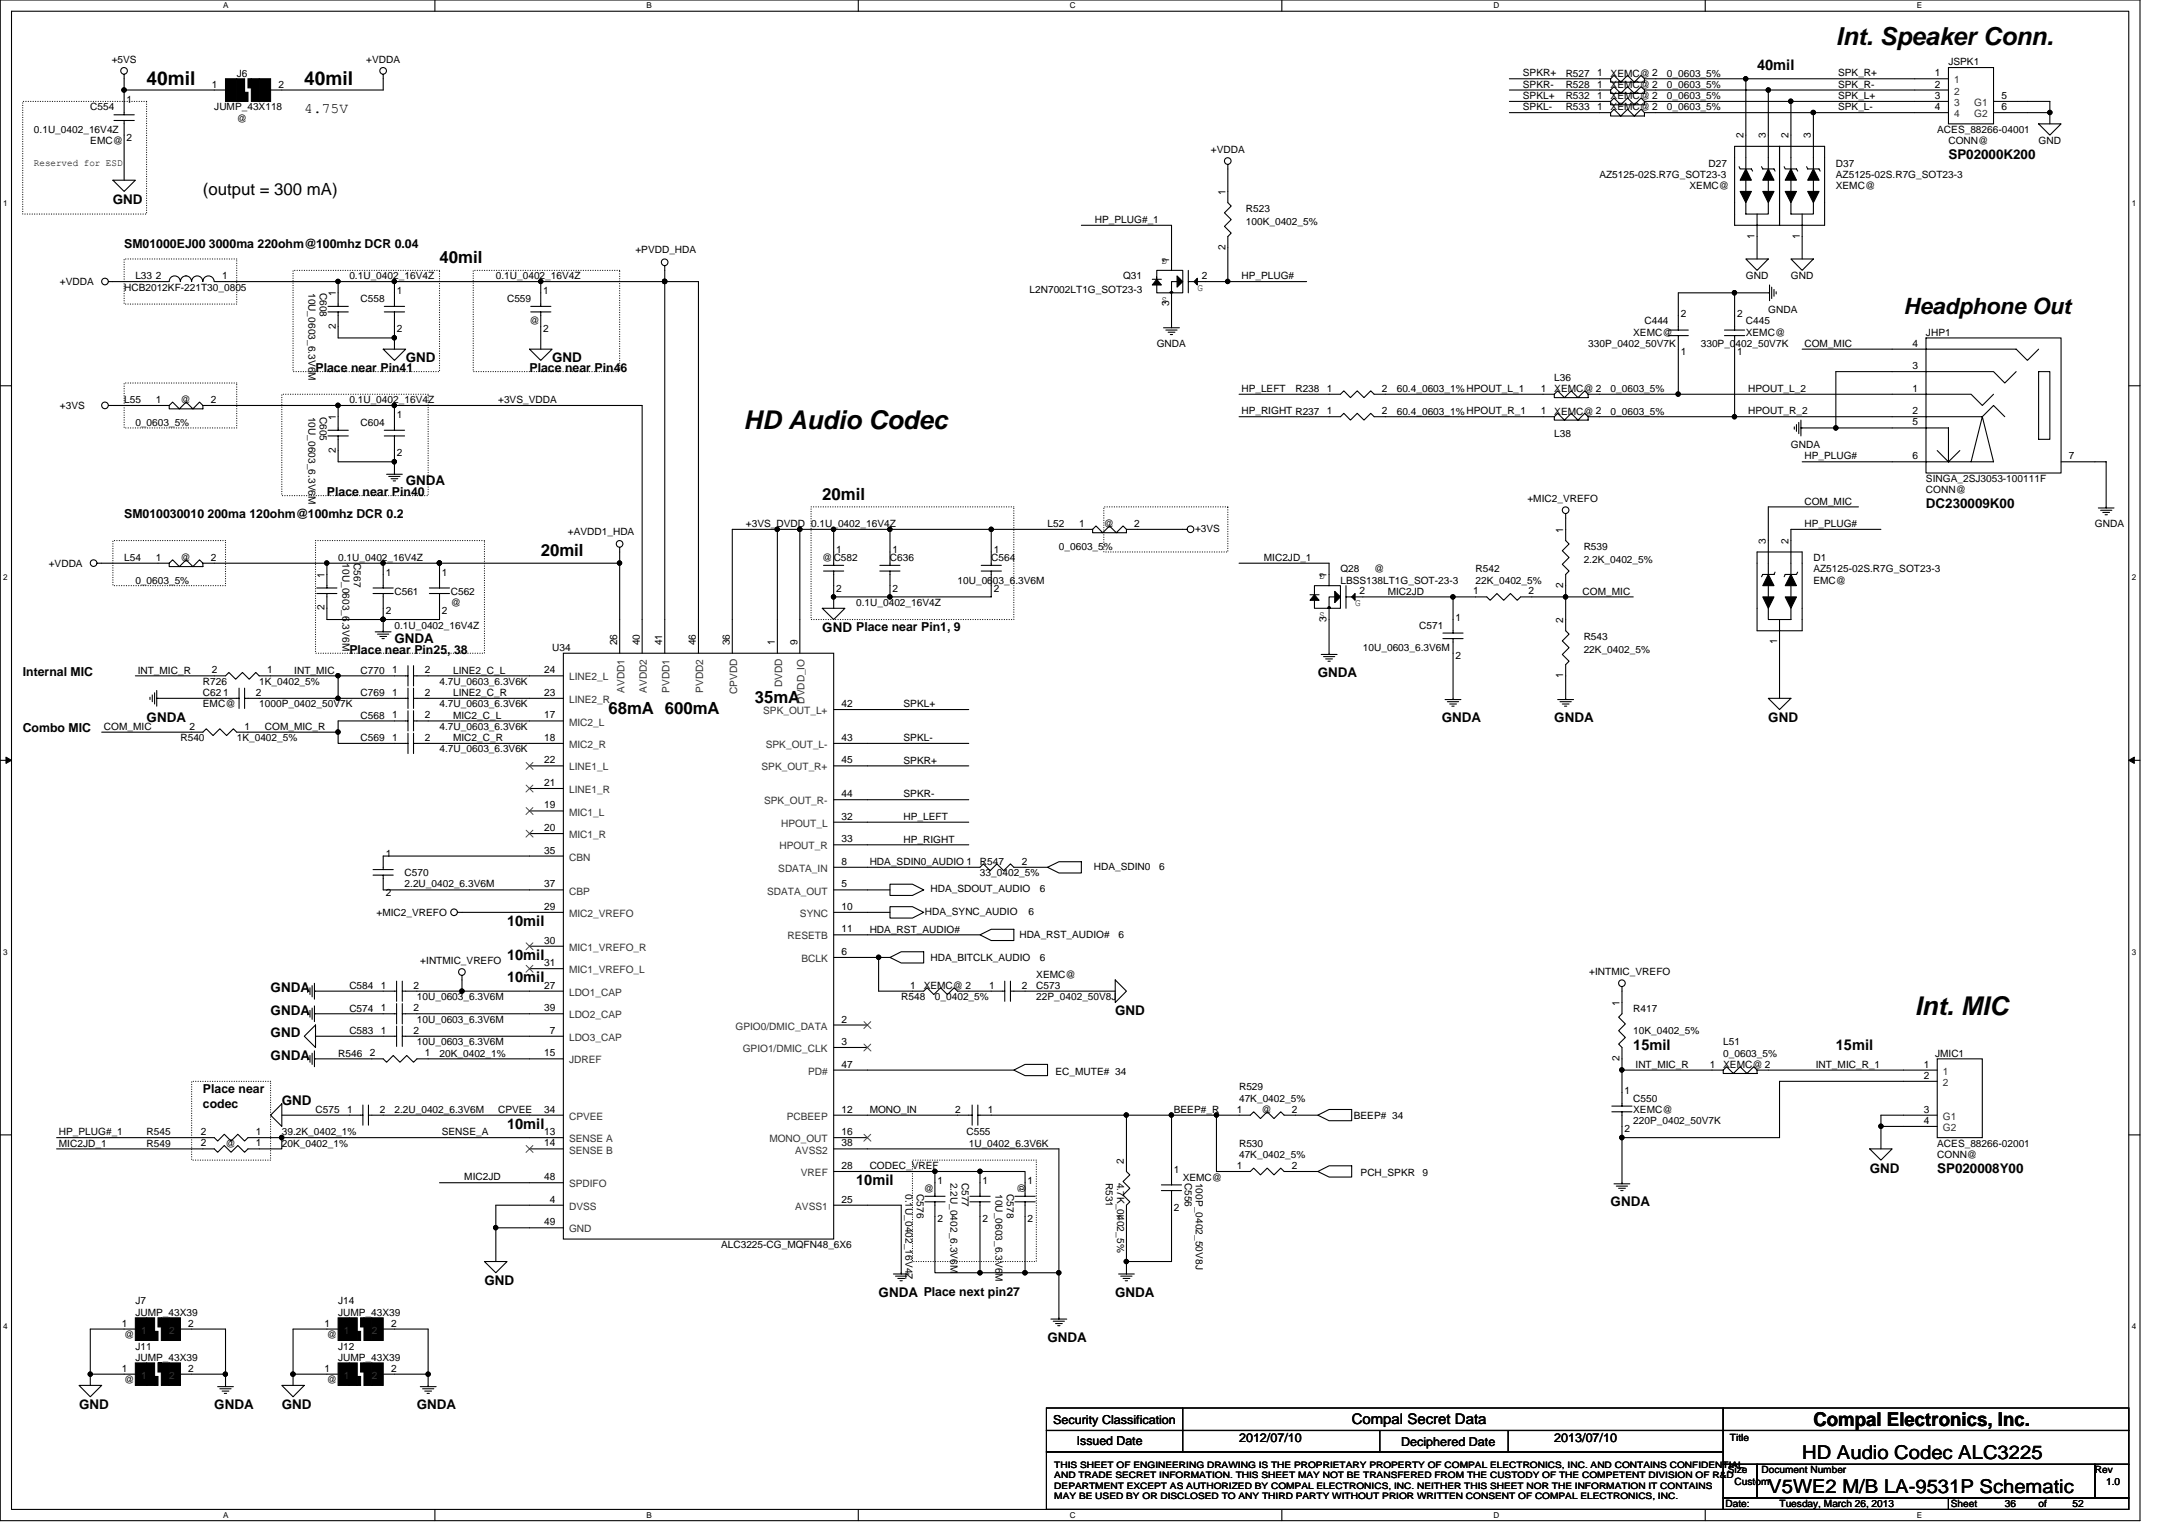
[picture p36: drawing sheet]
<svg xmlns="http://www.w3.org/2000/svg" width="297mm" height="210mm" viewBox="0 0 297 210" stroke-linecap="round" stroke-linejoin="round" font-family="sans-serif">
<defs><g id="words">
<g font-size="3.6">
<text x="102.3" y="59.1">HD Audio Codec</text>
<text x="263.4" y="139.6">Int. MIC</text>
</g>
<text font-size="3.4" x="252.6" y="6.2">Int. Speaker Conn.</text>
<text font-size="3.1" x="261.9" y="43.1">Headphone Out</text>
<g font-size="2.6">
<text x="20.2" y="11.7">40mil</text>
<text x="41.9" y="11.7">40mil</text>
<text x="249.5" y="196.1">Compal Electronics, Inc.</text>
<text x="247.9" y="200.7">HD Audio Codec ALC3225</text>
<text x="243.3" y="205.3">V5WE2 M/B LA-9531P Schematic</text>
</g>
<g font-size="2.3">
<text x="27.9" y="26.9">(output = 300 mA)</text>
<text x="60.5" y="36.2">40mil</text>
<text x="113.1" y="68.7">20mil</text>
<text x="74.4" y="76.5">20mil</text>
<text x="83.7" y="98.2">68mA 600mA</text>
<text x="103.8" y="96.6">35mA</text>
</g>
<g font-size="2">
<text x="241.7" y="9.6">40mil</text>
<text x="41.9" y="15.6">4.75V</text>
<text x="69.8" y="127.4">10mil</text>
<text x="69.8" y="135.1">10mil</text>
<text x="69.8" y="132">10mil</text>
<text x="224.7" y="144.4">15mil</text>
<text x="252.6" y="144.4">15mil</text>
<text x="69.8" y="155.3">10mil</text>
<text x="117.8" y="163">10mil</text>
<text x="186" y="195.9">Compal Secret Data</text>
</g>
<g font-size="1.8">
<text x="268.1" y="21.8">SP02000K200</text>
<text x="15.5" y="28">GND</text>
<text x="55.8" y="49.7">GND</text>
<text x="76" y="49.7">GND</text>
<text x="55.8" y="66.8">GNDA</text>
<text x="265" y="69.9">DC230009K00</text>
<text x="54.3" y="88.5">GNDA</text>
<text x="113.1" y="86.9">GND Place near Pin1, 9</text>
<text x="181.3" y="93.1">GNDA</text>
<text x="20.2" y="99.3">GNDA</text>
<text x="198.3" y="99.3">GNDA</text>
<text x="213.8" y="99.3">GNDA</text>
<text x="243.3" y="99.3">GND</text>
<text x="37.2" y="136.5">GNDA</text>
<text x="37.2" y="139.6">GNDA</text>
<text x="37.2" y="142.7">GND</text>
<text x="153.4" y="139.6">GND</text>
<text x="37.2" y="145.8">GNDA</text>
<text x="38.8" y="152">GND</text>
<text x="257.2" y="161.3">GND</text>
<text x="266.5" y="161.3">SP020008Y00</text>
<text x="221.6" y="165.9">GNDA</text>
<text x="66.7" y="176.8">GND</text>
<text x="120.9" y="178.4">GNDA Place next pin27</text>
<text x="153.4" y="178.4">GNDA</text>
<text x="144.1" y="184.5">GNDA</text>
<text x="10.9" y="193.8">GND</text>
<text x="29.5" y="193.8">GNDA</text>
<text x="38.8" y="193.8">GND</text>
<text x="57.4" y="193.8">GNDA</text>
</g>
<g font-size="1.7">
<text x="17.1" y="34.1">SM01000EJ00 3000ma 220ohm@100mhz DCR 0.04</text>
<text x="43.4" y="51.2">Place near Pin41</text>
<text x="72.9" y="51.2">Place near Pin46</text>
<text x="17.1" y="71.3">SM010030010 200ma 120ohm@100mhz DCR 0.2</text>
<text x="45" y="68.2">Place near Pin40</text>
<text x="48.1" y="89.9">Place near Pin25, 38</text>
<text x="3.1" y="93">Internal MIC</text>
<text x="3.1" y="100.8">Combo MIC</text>
<text x="27.9" y="150.3">Place near</text>
<text x="27.9" y="152.4">codec</text>
<text x="144.9" y="195.8">Security Classification</text>
<text x="148.2" y="198.8">Issued Date</text>
<text x="170.5" y="198.3">2012/07/10</text>
<text x="192.8" y="198.9">Deciphered Date</text>
<text x="213.8" y="198.3">2013/07/10</text>
</g>
<g font-size="1.4">
<text x="15.4" y="8.7">+5VS</text>
<text x="32.6" y="10.5">J6</text>
<text x="50.4" y="8.7">+VDDA</text>
<text x="209.5" y="10.5">SPKR+</text>
<text x="215.4" y="10.5">R527</text>
<text x="219.7" y="10.5">1</text>
<text x="221.6" y="10.5">XEMC@ 2</text>
<text x="229.3" y="10.5">0_0603_5%</text>
<text x="252.9" y="10.5">SPK_R+</text>
<text x="266.2" y="10.5">1</text>
<text x="268.1" y="9">JSPK1</text>
<text x="12.4" y="15.2">C554</text>
<text x="17.4" y="14.1">1</text>
<text x="29.2" y="12">1</text>
<text x="29.5" y="15.2">JUMP_43X118</text>
<text x="32.6" y="16.7">@</text>
<text x="38.3" y="12">2</text>
<text x="209.5" y="12.1">SPKR-</text>
<text x="209.5" y="15.2">SPKL-</text>
<text x="209.5" y="13.6">SPKL+</text>
<text x="215.4" y="12.1">R528</text>
<text x="215.4" y="13.6">R532</text>
<text x="215.4" y="15.2">R533</text>
<text x="219.7" y="12">1</text>
<text x="219.7" y="13.6">1</text>
<text x="219.7" y="15.2">1</text>
<text x="221.6" y="12.1">XEMC@ 2</text>
<text x="221.6" y="13.6">XEMC@ 2</text>
<text x="221.6" y="15.2">XEMC@ 2</text>
<text x="229.3" y="12.1">0_0603_5%</text>
<text x="229.3" y="13.6">0_0603_5%</text>
<text x="229.3" y="15.2">0_0603_5%</text>
<text x="252.9" y="12.1">SPK_R-</text>
<text x="252.9" y="13.6">SPK_L+</text>
<text x="252.9" y="15.2">SPK_L-</text>
<text x="266.2" y="12">2</text>
<text x="266.2" y="13.6">3</text>
<text x="266.2" y="15.2">4</text>
<text x="275.4" y="13.6">5</text>
<text x="275.4" y="15.2">6</text>
<text x="4.7" y="22.8">Reserved for ESD</text>
<text x="4.7" y="18.3">0.1U_0402_16V4Z</text>
<text x="12.4" y="19.8">EMC@</text>
<text x="17.4" y="19.4">2</text>
<text x="166.6" y="21.1">+VDDA</text>
<text x="235.1" y="22.9">D27</text>
<text x="239.9" y="19" transform="rotate(-90 239.9 19)">2</text>
<text x="242.9" y="19" transform="rotate(-90 242.9 19)">3</text>
<text x="246.1" y="19" transform="rotate(-90 246.1 19)">2</text>
<text x="249.1" y="19" transform="rotate(-90 249.1 19)">3</text>
<text x="252.6" y="22.9">D37</text>
<text x="266.5" y="18.3">ACES_88266-04001</text>
<text x="268.1" y="19.8">CONN@</text>
<text x="280.5" y="19.8">GND</text>
<text x="168.6" y="26.8" transform="rotate(-90 168.6 26.8)">1</text>
<text x="171.4" y="29.1">R523</text>
<text x="220" y="24.5">AZ5125-02S.R7G_SOT23-3</text>
<text x="232.4" y="26">XEMC@</text>
<text x="252.6" y="24.5">AZ5125-02S.R7G_SOT23-3</text>
<text x="252.6" y="26">XEMC@</text>
<text x="87.4" y="34.9">+PVDD_HDA</text>
<text x="150.6" y="30.7">HP_PLUG#_1</text>
<text x="168.6" y="34.4" transform="rotate(-90 168.6 34.4)">2</text>
<text x="171.4" y="31">100K_0402_5%</text>
<text x="241.4" y="32.9" transform="rotate(-90 241.4 32.9)">1</text>
<text x="247.6" y="32.9" transform="rotate(-90 247.6 32.9)">1</text>
<text x="8.3" y="39.2">+VDDA</text>
<text x="17.1" y="40">HCB2012KF-221T30_0805</text>
<text x="18.6" y="38.4">L33</text>
<text x="21.4" y="38.4">2</text>
<text x="30.6" y="38.4">1</text>
<text x="42.5" y="40.3" transform="rotate(90 42.5 40.3)">10U_0603_6.3V6M</text>
<text x="44" y="40.3" transform="rotate(90 44 40.3)">C608</text>
<text x="46.2" y="40.7" transform="rotate(-90 46.2 40.7)">1</text>
<text x="48.1" y="38.4">0.1U_0402_16V4Z</text>
<text x="49.6" y="41.5">C558</text>
<text x="54.6" y="40.4">1</text>
<text x="68.2" y="38.4">0.1U_0402_16V4Z</text>
<text x="69.8" y="41.5">C559</text>
<text x="74.7" y="40.4">1</text>
<text x="141.6" y="40.3">L2N7002LT1G_SOT23-3</text>
<text x="154.5" y="38.4">Q31</text>
<text x="159.8" y="36.3">D</text>
<text x="159.8" y="41.7">S</text>
<text x="160.8" y="36.1" transform="rotate(-90 160.8 36.1)">1</text>
<text x="164.7" y="40">G</text>
<text x="165.4" y="38.4">2</text>
<text x="170.8" y="38.4">HP_PLUG#</text>
<text x="240.2" y="38.4">GND</text>
<text x="246.4" y="38.4">GND</text>
<text x="46.2" y="45.2" transform="rotate(-90 46.2 45.2)">2</text>
<text x="54.6" y="45.7">2</text>
<text x="72.9" y="44.6">@</text>
<text x="74.7" y="45.7">2</text>
<text x="159.1" y="47.7">GNDA</text>
<text x="160.8" y="42.1" transform="rotate(-90 160.8 42.1)">3</text>
<text x="218.5" y="47.7">330P_0402_50V7K</text>
<text x="224.7" y="46.2">XEMC@</text>
<text x="226.2" y="44.6">C444</text>
<text x="231.2" y="43.6">2</text>
<text x="234" y="47.7">330P_0402_50V7K</text>
<text x="239" y="43.6">2</text>
<text x="240.2" y="44.6">C445</text>
<text x="240.2" y="46.2">XEMC@</text>
<text x="243.3" y="43.1">GNDA</text>
<text x="248.3" y="47.7">COM_MIC</text>
<text x="263.1" y="47.7">4</text>
<text x="265" y="46.2">JHP1</text>
<text x="170.8" y="53.9">HP_LEFT</text>
<text x="178.2" y="53.9">R238</text>
<text x="182.6" y="53.9">1</text>
<text x="190.1" y="53.9">2</text>
<text x="192.2" y="53.9">60.4_0603_1% HPOUT_L_1</text>
<text x="212" y="53.9">1</text>
<text x="213.8" y="52.4">L36</text>
<text x="213.8" y="53.9">XEMC@ 2</text>
<text x="221.6" y="53.9">0_0603_5%</text>
<text x="231.2" y="48.8">1</text>
<text x="239" y="48.8">1</text>
<text x="240.5" y="53.9">HPOUT_L_2</text>
<text x="263.1" y="53.9">1</text>
<text x="263.1" y="50.8">3</text>
<text x="8.3" y="56.2">+3VS</text>
<text x="17.1" y="55.5">L55</text>
<text x="18.6" y="58.6">0_0603_5%</text>
<text x="21.4" y="55.4">1</text>
<text x="24.8" y="55.5">@</text>
<text x="29" y="55.4">2</text>
<text x="42.5" y="57.3" transform="rotate(90 42.5 57.3)">10U_0603_6.3V6M</text>
<text x="44" y="57.3" transform="rotate(90 44 57.3)">C605</text>
<text x="46.2" y="57.8" transform="rotate(-90 46.2 57.8)">1</text>
<text x="48.1" y="55.5">0.1U_0402_16V4Z</text>
<text x="49.6" y="58.6">C604</text>
<text x="54.6" y="57.5">1</text>
<text x="68.5" y="55.5">+3VS_VDDA</text>
<text x="170.8" y="57">HP_RIGHT R237</text>
<text x="182.6" y="57">1</text>
<text x="190.1" y="57">2</text>
<text x="192.2" y="57">60.4_0603_1% HPOUT_R_1</text>
<text x="212" y="57">1</text>
<text x="213.8" y="57">XEMC@ 2</text>
<text x="221.6" y="57">0_0603_5%</text>
<text x="240.5" y="57">HPOUT_R_2</text>
<text x="263.1" y="57">2</text>
<text x="263.1" y="58.5">5</text>
<text x="46.2" y="62.3" transform="rotate(-90 46.2 62.3)">2</text>
<text x="54.6" y="62.8">2</text>
<text x="213.8" y="60.1">L38</text>
<text x="246.4" y="61.7">GNDA</text>
<text x="248.3" y="63.2">HP_PLUG#</text>
<text x="263.1" y="63.2">6</text>
<text x="284.6" y="63.2">7</text>
<text x="210.1" y="69.1">+MIC2_VREFO</text>
<text x="248.3" y="69.4">COM_MIC</text>
<text x="265" y="66.3">SINGA_2SJ3053-100111F</text>
<text x="265" y="67.9">CONN@</text>
<text x="6.7" y="77.9">+VDDA</text>
<text x="17.1" y="77.2">L54</text>
<text x="21.4" y="77.1">1</text>
<text x="24.8" y="77.2">@</text>
<text x="29" y="77.1">2</text>
<text x="46.5" y="77.2">0.1U_0402_16V4Z</text>
<text x="47.1" y="77.5" transform="rotate(90 47.1 77.5)">10U_0603_6.3V6M</text>
<text x="48.7" y="77.5" transform="rotate(90 48.7 77.5)">C567</text>
<text x="78.1" y="73.6">+AVDD1_HDA</text>
<text x="102.6" y="72.5">+3VS_DVDD 0.1U_0402_16V4Z</text>
<text x="113.1" y="77.2">@C582</text>
<text x="115" y="76.1">1</text>
<text x="122.4" y="77.2">C636</text>
<text x="122.8" y="76.1">1</text>
<text x="136.4" y="77.2">C564</text>
<text x="136.7" y="76.1">1</text>
<text x="144.1" y="72.5">L52</text>
<text x="145.7" y="75.6">0_0603_5%</text>
<text x="148.5" y="72.5">1</text>
<text x="151.9" y="72.5">@</text>
<text x="156.1" y="72.5">2</text>
<text x="164.4" y="73.1">+3VS</text>
<text x="173.9" y="77.2">MIC2JD_1</text>
<text x="215.1" y="73.3" transform="rotate(-90 215.1 73.3)">1</text>
<text x="217.9" y="75.6">R539</text>
<text x="217.9" y="77.5">2.2K_0402_5%</text>
<text x="242.9" y="74.8" transform="rotate(-90 242.9 74.8)">3</text>
<text x="246.1" y="74.8" transform="rotate(-90 246.1 74.8)">2</text>
<text x="248.3" y="72.5">HP_PLUG#</text>
<text x="249.5" y="77.2">D1</text>
<text x="288.2" y="72.5">GNDA</text>
<text x="18.6" y="80.3">0_0603_5%</text>
<text x="44.6" y="84" transform="rotate(-90 44.6 84)">2</text>
<text x="44.6" y="79.5" transform="rotate(-90 44.6 79.5)">1</text>
<text x="53.1" y="79.2">1</text>
<text x="54.3" y="81.8">C561</text>
<text x="60.8" y="79.2">1</text>
<text x="62" y="81.8">C562</text>
<text x="62" y="83.4">@</text>
<text x="115" y="81.4">2</text>
<text x="117.8" y="83.4">0.1U_0402_16V4Z</text>
<text x="122.8" y="81.4">2</text>
<text x="131.7" y="80.3">10U_0603_6.3V6M</text>
<text x="136.7" y="81.4">2</text>
<text x="181.5" y="79.6">D</text>
<text x="182.5" y="79.5" transform="rotate(-90 182.5 79.5)">1</text>
<text x="184.4" y="78.7">Q28</text>
<text x="184.4" y="80.3">LBSS138LT1G_SOT-23-3</text>
<text x="186.4" y="83.4">G</text>
<text x="187" y="81.8">2</text>
<text x="189.1" y="78.7">@</text>
<text x="190.9" y="81.8">MIC2JD</text>
<text x="202.7" y="81.8">1</text>
<text x="203" y="78.7">R542</text>
<text x="203" y="80.3">22K_0402_5%</text>
<text x="210.3" y="81.8">2</text>
<text x="215.1" y="80.9" transform="rotate(-90 215.1 80.9)">2</text>
<text x="217.7" y="81.8">COM_MIC</text>
<text x="249.5" y="78.7">AZ5125-02S.R7G_SOT23-3</text>
<text x="249.5" y="80.3">EMC@</text>
<text x="53.1" y="84.5">2</text>
<text x="54.3" y="86.5">0.1U_0402_16V4Z</text>
<text x="60.8" y="84.5">2</text>
<text x="76" y="89.6">U34</text>
<text x="84.9" y="88.8" transform="rotate(-90 84.9 88.8)">26</text>
<text x="88" y="88.8" transform="rotate(-90 88 88.8)">40</text>
<text x="91.1" y="88.8" transform="rotate(-90 91.1 88.8)">41</text>
<text x="95.8" y="88.8" transform="rotate(-90 95.8 88.8)">46</text>
<text x="100.4" y="88.8" transform="rotate(-90 100.4 88.8)">36</text>
<text x="106.6" y="88.8" transform="rotate(-90 106.6 88.8)">1</text>
<text x="109.7" y="88.8" transform="rotate(-90 109.7 88.8)">9</text>
<text x="181.5" y="85.1">S</text>
<text x="182.5" y="85.5" transform="rotate(-90 182.5 85.5)">3</text>
<text x="187.5" y="89.6">10U_0603_6.3V6M</text>
<text x="195.3" y="86.5">C571</text>
<text x="200.3" y="85.4">1</text>
<text x="215.1" y="85.7" transform="rotate(-90 215.1 85.7)">2</text>
<text x="217.9" y="88">R543</text>
<text x="217.9" y="89.9">22K_0402_5%</text>
<text x="244.5" y="88.6" transform="rotate(-90 244.5 88.6)">1</text>
<text x="18.9" y="92.6">INT_MIC_R</text>
<text x="27.9" y="95.8">C62</text>
<text x="27.9" y="94.2">R726</text>
<text x="29.2" y="92.6">2</text>
<text x="30.7" y="95.7">1</text>
<text x="35.2" y="95.7">2</text>
<text x="35.7" y="94.2">1K_0402_5%</text>
<text x="36.7" y="92.6">1</text>
<text x="40.5" y="92.6">INT_MIC</text>
<text x="49.6" y="92.7">C770</text>
<text x="49.6" y="95.8">C769</text>
<text x="54" y="92.6">1</text>
<text x="54" y="95.7">1</text>
<text x="58.4" y="92.6">2</text>
<text x="58.4" y="95.7">2</text>
<text x="60.5" y="94.2">4.7U_0603_6.3V6K</text>
<text x="62.3" y="92.6">LINE2_C_L</text>
<text x="62.3" y="95.7">LINE2_C_R</text>
<text x="74.9" y="92.6">24</text>
<text x="74.9" y="95.7">23</text>
<text x="200.3" y="90.7">2</text>
<text x="215.1" y="93.3" transform="rotate(-90 215.1 93.3)">1</text>
<text x="14.3" y="100.4">COM_MIC</text>
<text x="24.8" y="102">R540</text>
<text x="26.1" y="100.4">2</text>
<text x="27.9" y="97.3">EMC@</text>
<text x="32.6" y="102">1K_0402_5%</text>
<text x="33.7" y="100.4">1</text>
<text x="35.7" y="97.3">1000P_0402_50V7K</text>
<text x="36.4" y="100.4">COM_MIC_R</text>
<text x="49.6" y="98.8">C568</text>
<text x="49.6" y="102">C569</text>
<text x="54" y="98.8">1</text>
<text x="54" y="101.9">1</text>
<text x="58.4" y="98.8">2</text>
<text x="58.4" y="101.9">2</text>
<text x="60.5" y="97.3">4.7U_0603_6.3V6K</text>
<text x="60.5" y="100.4">4.7U_0603_6.3V6K</text>
<text x="62.3" y="101.9">MIC2_C_R</text>
<text x="62.3" y="98.8">MIC2_C_L</text>
<text x="74.9" y="101.9">18</text>
<text x="74.9" y="98.8">17</text>
<text x="115.8" y="101.9">43</text>
<text x="115.8" y="97.3">42</text>
<text x="124.3" y="101.9">SPKL-</text>
<text x="124.3" y="97.3">SPKL+</text>
<text x="60.5" y="103.5">4.7U_0603_6.3V6K</text>
<text x="74.9" y="105">22</text>
<text x="115.8" y="105">45</text>
<text x="124.3" y="105">SPKR+</text>
<text x="74.9" y="108.1">21</text>
<text x="74.9" y="111.2">19</text>
<text x="115.8" y="112.8">32</text>
<text x="115.8" y="109.7">44</text>
<text x="124.3" y="112.8">HP_LEFT</text>
<text x="124.3" y="109.7">SPKR-</text>
<text x="53.1" y="117.9">1</text>
<text x="74.9" y="114.3">20</text>
<text x="74.9" y="117.4">35</text>
<text x="115.8" y="119">8</text>
<text x="115.8" y="115.9">33</text>
<text x="119.7" y="119">HDA_SDIN0_AUDIO 1</text>
<text x="124.3" y="115.9">HP_RIGHT</text>
<text x="134.8" y="119">R547</text>
<text x="140.6" y="119">2</text>
<text x="150.5" y="119.6">HDA_SDIN0</text>
<text x="159.5" y="119.6">6</text>
<text x="51.8" y="126">+MIC2_VREFO</text>
<text x="53.1" y="123.2">2</text>
<text x="55.7" y="120.5">C570</text>
<text x="55.7" y="121.9">2.2U_0402_6.3V6M</text>
<text x="74.9" y="125.2">29</text>
<text x="74.9" y="122.1">37</text>
<text x="115.8" y="122.1">5</text>
<text x="115.8" y="125.2">10</text>
<text x="127.3" y="125.8">HDA_SYNC_AUDIO</text>
<text x="128" y="122.7">HDA_SDOUT_AUDIO</text>
<text x="134.8" y="120.5">33_0402_5%</text>
<text x="141.5" y="125.8">6</text>
<text x="143" y="122.7">6</text>
<text x="74.9" y="129.8">30</text>
<text x="115.8" y="128.2">11</text>
<text x="115.8" y="131.4">6</text>
<text x="119.7" y="128.3">HDA_RST_AUDIO#</text>
<text x="140.2" y="129.1">HDA_RST_AUDIO#</text>
<text x="153.9" y="129.1">6</text>
<text x="48.1" y="136">C584</text>
<text x="52.4" y="136">1</text>
<text x="56.9" y="136">2</text>
<text x="57.4" y="137.6">10U_0603_6.3V6M</text>
<text x="57.8" y="132.6">+INTMIC_VREFO</text>
<text x="74.9" y="132.9">31</text>
<text x="74.9" y="136">27</text>
<text x="124" y="137.6">R548</text>
<text x="125.2" y="136">1</text>
<text x="127.1" y="136">XEMC@ 2</text>
<text x="128" y="132.2">HDA_BITCLK_AUDIO</text>
<text x="128.6" y="137.6">0_0402_5%</text>
<text x="136.1" y="136">1</text>
<text x="140.6" y="136">2</text>
<text x="142.6" y="136">C573</text>
<text x="142.6" y="137.6">22P_0402_50V8J</text>
<text x="142.6" y="134.5">XEMC@</text>
<text x="143" y="132.2">6</text>
<text x="218.6" y="134.2">+INTMIC_VREFO</text>
<text x="48.1" y="139.1">C574</text>
<text x="48.1" y="142.2">C583</text>
<text x="52.4" y="139.1">1</text>
<text x="52.4" y="142.2">1</text>
<text x="56.9" y="139.1">2</text>
<text x="56.9" y="142.2">2</text>
<text x="57.4" y="140.7">10U_0603_6.3V6M</text>
<text x="57.4" y="143.8">10U_0603_6.3V6M</text>
<text x="74.9" y="139.1">39</text>
<text x="75.6" y="142.2">7</text>
<text x="115.8" y="143.7">3</text>
<text x="115.8" y="140.7">2</text>
<text x="222.8" y="138.4" transform="rotate(-90 222.8 138.4)">1</text>
<text x="224.7" y="139.1">R417</text>
<text x="224.7" y="142.2">10K_0402_5%</text>
<text x="237.1" y="143.8">L51</text>
<text x="46.5" y="145.3">R546</text>
<text x="50.9" y="145.3">2</text>
<text x="58.4" y="145.3">1</text>
<text x="60.5" y="145.3">20K_0402_1%</text>
<text x="74.9" y="145.3">15</text>
<text x="115.8" y="146.9">47</text>
<text x="145.2" y="147.8">EC_MUTE# 34</text>
<text x="170.5" y="150">R529</text>
<text x="222.8" y="145.9" transform="rotate(-90 222.8 145.9)">2</text>
<text x="225" y="146.9">INT_MIC_R</text>
<text x="235.2" y="146.9">1</text>
<text x="237.1" y="145.3">0_0603_5%</text>
<text x="237.1" y="146.9">XEMC@ 2</text>
<text x="249.8" y="146.9">INT_MIC_R_1</text>
<text x="264.7" y="146.9">1</text>
<text x="264.7" y="148.4">2</text>
<text x="266.2" y="145.3">JMIC1</text>
<text x="43.4" y="153.1">C575</text>
<text x="47.7" y="153.1">1</text>
<text x="52.2" y="153.1">2</text>
<text x="54.3" y="153.1">2.2U_0402_6.3V6M</text>
<text x="68.5" y="153.1">CPVEE</text>
<text x="74.9" y="153.1">34</text>
<text x="115.8" y="153.1">12</text>
<text x="119.7" y="153.1">MONO_IN</text>
<text x="131.4" y="153.1">2</text>
<text x="135.9" y="153.1">1</text>
<text x="161.5" y="153.1">BEEP#_R</text>
<text x="170.2" y="153.1">1</text>
<text x="170.5" y="151.5">47K_0402_5%</text>
<text x="173.6" y="153.1">@</text>
<text x="177.8" y="153.1">2</text>
<text x="186.3" y="153.9">BEEP# 34</text>
<text x="223.5" y="150.5">1</text>
<text x="223.5" y="155.7">2</text>
<text x="224.7" y="151.5">C550</text>
<text x="224.7" y="154.6">220P_0402_50V7K</text>
<text x="224.7" y="153.1">XEMC@</text>
<text x="264.7" y="154.6">4</text>
<text x="264.7" y="153.1">3</text>
<text x="8.1" y="156.2">HP_PLUG#_1</text>
<text x="8.1" y="157.7">MIC2JD_1</text>
<text x="20.2" y="157.7">R549</text>
<text x="20.2" y="156.2">R545</text>
<text x="27.6" y="157.7">2</text>
<text x="27.6" y="156.1">2</text>
<text x="31" y="157.7">@</text>
<text x="35.2" y="157.7">1</text>
<text x="35.2" y="156.1">1</text>
<text x="38.8" y="157.7">20K_0402_1%</text>
<text x="38.8" y="156.2">39.2K_0402_1%</text>
<text x="60.8" y="156.2">SENSE_A</text>
<text x="74.9" y="156.1">13</text>
<text x="74.9" y="157.7">14</text>
<text x="115.8" y="156.1">16</text>
<text x="115.8" y="157.7">38</text>
<text x="115.8" y="160.8">28</text>
<text x="119.7" y="160.8">CODEC_VREF</text>
<text x="133" y="156.2">C555</text>
<text x="133.3" y="157.7">1U_0402_6.3V6K</text>
<text x="154.6" y="160.1" transform="rotate(-90 154.6 160.1)">2</text>
<text x="161.5" y="161.3">1</text>
<text x="170.2" y="160.8">1</text>
<text x="170.5" y="157.7">R530</text>
<text x="170.5" y="159.3">47K_0402_5%</text>
<text x="177.8" y="160.8">2</text>
<text x="187.2" y="161.8">PCH_SPKR</text>
<text x="195.7" y="161.8">9</text>
<text x="266.5" y="157.7">ACES_88266-02001</text>
<text x="266.5" y="159.3">CONN@</text>
<text x="63.9" y="162.4">MIC2JD</text>
<text x="74.9" y="162.3">48</text>
<text x="75.6" y="165.4">4</text>
<text x="115.8" y="165.4">25</text>
<text x="124.6" y="164.2" transform="rotate(90 124.6 164.2)">0.1U_0402_16V4Z</text>
<text x="126.1" y="164.2" transform="rotate(90 126.1 164.2)">C576</text>
<text x="127.1" y="163.9">@</text>
<text x="129" y="162.9">1</text>
<text x="130.8" y="162.7" transform="rotate(90 130.8 162.7)">2.2U_0402_6.3V6M</text>
<text x="132.3" y="162.7" transform="rotate(90 132.3 162.7)">C577</text>
<text x="135.2" y="162.9">1</text>
<text x="137" y="164.2" transform="rotate(90 137 164.2)">10U_0603_6.3V6M</text>
<text x="138.5" y="164.2" transform="rotate(90 138.5 164.2)">C578</text>
<text x="140.1" y="162.7" transform="rotate(90 140.1 162.7)">@</text>
<text x="141.4" y="162.9">1</text>
<text x="152.2" y="162.7" transform="rotate(90 152.2 162.7)">R531</text>
<text x="153.7" y="162.7" transform="rotate(90 153.7 162.7)">4.7K_0402_5%</text>
<text x="154.6" y="167.6" transform="rotate(-90 154.6 167.6)">1</text>
<text x="161.5" y="166.6">2</text>
<text x="162.7" y="162.4">XEMC@</text>
<text x="163" y="162.7" transform="rotate(90 163 162.7)">C556</text>
<text x="164.5" y="162.7" transform="rotate(90 164.5 162.7)">100P_0402_50V8J</text>
<text x="74.9" y="168.6">49</text>
<text x="99.2" y="171.7">ALC3225-CG_MQFN48_6X6</text>
<text x="129" y="168.1">2</text>
<text x="135.2" y="168.1">2</text>
<text x="141.4" y="168.1">2</text>
<text x="18.6" y="179.4">J7</text>
<text x="46.5" y="179.4">J14</text>
<text x="16.8" y="182.5">1</text>
<text x="17.1" y="184.1">@</text>
<text x="18.6" y="181">JUMP_43X39</text>
<text x="18.6" y="185.6">J11</text>
<text x="25.9" y="182.5">2</text>
<text x="44.7" y="182.5">1</text>
<text x="45" y="184.1">@</text>
<text x="46.5" y="185.6">J12</text>
<text x="46.5" y="181">JUMP_43X39</text>
<text x="53.8" y="182.5">2</text>
<text x="16.8" y="188.7">1</text>
<text x="17.1" y="190.3">@</text>
<text x="18.6" y="187.2">JUMP_43X39</text>
<text x="25.9" y="188.7">2</text>
<text x="44.7" y="188.7">1</text>
<text x="45" y="190.3">@</text>
<text x="46.5" y="187.2">JUMP_43X39</text>
<text x="53.8" y="188.7">2</text>
<text x="237.7" y="202.7">Size</text>
<text x="238" y="198.2">Title</text>
<text x="242.4" y="202.7">Document Number</text>
<text x="288.2" y="202.7">Rev</text>
<text x="237.4" y="207.3">Date:</text>
<text x="238.7" y="204.2">Custom</text>
<text x="244.8" y="207.3">Tuesday, March 26, 2013</text>
<text x="268.4" y="207.3">Sheet</text>
<text x="275.8" y="207.3">36</text>
<text x="280.5" y="207.3">of</text>
<text x="285.1" y="207.3">52</text>
<text x="289.8" y="204.2">1.0</text>
</g>
<g font-size="1.4" fill="#333">
<text x="268.9" y="11.5">1</text>
<text x="268.9" y="13">2</text>
<text x="268.9" y="14.6">3</text>
<text x="268.9" y="16.1">4</text>
<text x="271.6" y="14.6">G1</text>
<text x="271.6" y="16.1">G2</text>
<text x="78.3" y="93.6">LINE2_L</text>
<text x="85.9" y="95.3" transform="rotate(-90 85.9 95.3)">AVDD1</text>
<text x="89" y="95.3" transform="rotate(-90 89 95.3)">AVDD2</text>
<text x="92.1" y="95.3" transform="rotate(-90 92.1 95.3)">PVDD1</text>
<text x="96.7" y="95.3" transform="rotate(-90 96.7 95.3)">PVDD2</text>
<text x="101.4" y="95.5" transform="rotate(-90 101.4 95.5)">CPVDD</text>
<text x="107.6" y="94.6" transform="rotate(-90 107.6 94.6)">DVDD</text>
<text x="78.3" y="96.7">LINE2_R</text>
<text x="78.3" y="99.8">MIC2_L</text>
<text x="105" y="98.2">SPK_OUT_L+</text>
<text x="110.7" y="96.8" transform="rotate(-90 110.7 96.8)">DVDD_IO</text>
<text x="78.3" y="102.9">MIC2_R</text>
<text x="78.3" y="106">LINE1_L</text>
<text x="104.8" y="106">SPK_OUT_R+</text>
<text x="105.4" y="102.9">SPK_OUT_L-</text>
<text x="78.3" y="109.1">LINE1_R</text>
<text x="78.3" y="112.2">MIC1_L</text>
<text x="105.1" y="110.6">SPK_OUT_R-</text>
<text x="107.5" y="113.7">HPOUT_L</text>
<text x="78.3" y="115.3">MIC1_R</text>
<text x="78.3" y="118.4">CBN</text>
<text x="107.1" y="119.9">SDATA_IN</text>
<text x="107.2" y="116.8">HPOUT_R</text>
<text x="78.3" y="123">CBP</text>
<text x="105.5" y="123">SDATA_OUT</text>
<text x="78.3" y="126.1">MIC2_VREFO</text>
<text x="78.3" y="130.8">MIC1_VREFO_R</text>
<text x="108.3" y="129.2">RESETB</text>
<text x="110.1" y="126.1">SYNC</text>
<text x="78.3" y="133.9">MIC1_VREFO_L</text>
<text x="78.3" y="137">LDO1_CAP</text>
<text x="110.3" y="132.3">BCLK</text>
<text x="78.3" y="143.2">LDO3_CAP</text>
<text x="78.3" y="140.1">LDO2_CAP</text>
<text x="101.2" y="141.6">GPIO0/DMIC_DATA</text>
<text x="78.3" y="146.3">JDREF</text>
<text x="102.2" y="144.7">GPIO1/DMIC_CLK</text>
<text x="111.2" y="147.8">PD#</text>
<text x="267.3" y="147.8">1</text>
<text x="267.3" y="149.4">2</text>
<text x="78.3" y="154">CPVEE</text>
<text x="108.2" y="154">PCBEEP</text>
<text x="267.3" y="155.6">G2</text>
<text x="267.3" y="154">G1</text>
<text x="78.3" y="157.1">SENSE A</text>
<text x="78.3" y="158.7">SENSE B</text>
<text x="105.9" y="157.1">MONO_OUT</text>
<text x="109.4" y="158.7">AVSS2</text>
<text x="110.2" y="161.8">VREF</text>
<text x="78.3" y="163.3">SPDIFO</text>
<text x="78.3" y="166.4">DVSS</text>
<text x="109.4" y="166.4">AVSS1</text>
<text x="78.3" y="169.5">GND</text>
<text x="19.4" y="183.5">1</text>
<text x="23.3" y="183.5">2</text>
<text x="47.3" y="183.5">1</text>
<text x="51.2" y="183.5">2</text>
<text x="19.4" y="189.7">1</text>
<text x="23.3" y="189.7">2</text>
<text x="47.3" y="189.7">1</text>
<text x="51.2" y="189.7">2</text>
</g>
<g font-size="1.2">
<text x="145.1" y="201.9">THIS SHEET OF ENGINEERING DRAWING IS THE PROPRIETARY PROPERTY OF COMPAL ELECTRONICS, INC. AND CONTAINS CONFIDENTIAL</text>
<text x="145.1" y="203.4">AND TRADE SECRET INFORMATION. THIS SHEET MAY NOT BE TRANSFERED FROM THE CUSTODY OF THE COMPETENT DIVISION OF R&amp;D</text>
<text x="145.1" y="204.8">DEPARTMENT EXCEPT AS AUTHORIZED BY COMPAL ELECTRONICS, INC. NEITHER THIS SHEET NOR THE INFORMATION IT CONTAINS</text>
<text x="145.1" y="206.2">MAY BE USED BY OR DISCLOSED TO ANY THIRD PARTY WITHOUT PRIOR WRITTEN CONSENT OF COMPAL ELECTRONICS, INC.</text>
</g>
<g font-size="1.1">
<text x="30.7" y="1.2">A</text>
<text x="89" y="1.2">B</text>
<text x="147.2" y="1.2">C</text>
<text x="205.5" y="1.2">D</text>
<text x="263.7" y="1.2">E</text>
<text x=".4" y="28.3">1</text>
<text x="293.3" y="28.3">1</text>
<text x=".4" y="79.8">2</text>
<text x="293.3" y="79.8">2</text>
<text x=".4" y="131.3">3</text>
<text x="293.3" y="131.3">3</text>
<text x=".4" y="182.9">4</text>
<text x="293.3" y="182.9">4</text>
<text x="30.7" y="208.8">A</text>
<text x="89" y="208.8">B</text>
<text x="147.2" y="208.8">C</text>
<text x="205.5" y="208.8">D</text>
<text x="263.7" y="208.8">E</text>
</g>
</g></defs>
<path d="M0 0h294.4v209.2h-294.4zM1.6 1.5h291.3v206.1h-291.3z" fill="none" stroke="#000" stroke-width=".15"/>
<g fill="#fff">
<path d="M30.7 .2h.8v1.2h-.8z"/>
<path d="M30.7 207.8h.8v1.2h-.8z"/>
</g>
<path d="M59.8 0v1.5M59.8 207.6v1.6" fill="none" stroke="#000" stroke-width=".15"/>
<g fill="#fff">
<path d="M89 .2h.7v1.2h-.7z"/>
<path d="M89 207.8h.7v1.2h-.7z"/>
</g>
<path d="M118.1 0v1.5M118.1 207.6v1.6" fill="none" stroke="#000" stroke-width=".15"/>
<g fill="#fff">
<path d="M147.2 .2h.8v1.2h-.8z"/>
<path d="M147.2 207.8h.8v1.2h-.8z"/>
</g>
<path d="M176.4 0v1.5M176.4 207.6v1.6" fill="none" stroke="#000" stroke-width=".15"/>
<g fill="#fff">
<path d="M205.5 .2h.8v1.2h-.8z"/>
<path d="M205.5 207.8h.8v1.2h-.8z"/>
</g>
<path d="M234.6 0v1.5M234.6 207.6v1.6" fill="none" stroke="#000" stroke-width=".15"/>
<g fill="#fff">
<path d="M263.7 .2h.8v1.2h-.8z"/>
<path d="M263.7 207.8h.8v1.2h-.8z"/>
<path d="M.4 27.3h.6v1.2h-.6z"/>
<path d="M293.3 27.3h.6v1.2h-.6z"/>
<path d="M.4 78.8h.6v1.3h-.6z"/>
<path d="M293.3 78.8h.6v1.3h-.6z"/>
</g>
<path d="M0 53.1h1.6M292.9 53.1h1.5" fill="none" stroke="#000" stroke-width=".15"/>
<g fill="#fff">
<path d="M.4 130.3h.6v1.3h-.6z"/>
<path d="M293.3 130.3h.6v1.3h-.6z"/>
</g>
<path d="M0 104.6h1.6M292.9 104.6h1.5" fill="none" stroke="#000" stroke-width=".15"/>
<path d="M.8 104.1l.8 .5-.8 .4zM292.9 104.6l.7-.5v.9z" fill="#000" stroke="#000" stroke-width=".14"/>
<g fill="#fff">
<path d="M.4 181.9h.6v1.2h-.6z"/>
<path d="M293.3 181.9h.6v1.2h-.6z"/>
</g>
<g fill="none" stroke="#000" stroke-width=".15">
<path d="M15.7 16.6h2.8M15.7 15.8h2.8M17.1 12.4h13.9M17.1 10.2v5.6M17.1 16.6v8.2M32.6 10.8h1.1v3.1h-1.1zM52.7 10.2v2.2h-15.5M207.7 13.9h13.9M207.7 12.4h13.9M207.7 10.8h13.9M221.6 12.4l.5-.5 .9 .9 .9-.9 .9 .9 1-.9 .4 .5M221.6 12.4v.4h4.6v-.4"/>
<path d="M221.6 13.9l.5-.4 .9 .9 .9-.9 .9 .9 1-.9 .4 .4M221.6 13.9v.5h4.6v-.5M221.6 15.5l.5-.5 .9 1 .9-1 .9 1 1-1 .4 .5M221.6 15.5v.5h4.6v-.5M221.6 10.8l.5-.4 .9 .9 .9-.9 .9 .9 1-.9 .4 .4M221.6 10.8v.5h4.6v-.5M221.6 15.5h-13.9M226.2 13.9h20.2v9.3M226.2 15.5h41.9M226.2 12.4h41.9M226.2 10.8h41.9M240.2 10.8v12.4"/>
<path d="M243.3 12.4v10.8M246.4 13.9h21.7M249.5 15.5v7.7M268.1 9.3h6.2v7.7h-6.2zM274.3 13.9h7.7v3.1M280.5 17h3.1l-1.6 1.6zM282 15.5h-7.7M15.5 24.8h3.1l-1.5 1.5zM24.8 38.7a.76 .76 0 0 0-.8-.7 .76 .76 0 0 0-.7 .7h-8.4M24.8 38.7a.76 .76 0 0 1 .8-.7 .76 .76 0 0 1 .7 .7M26.4 38.7a.76 .76 0 0 1 .7-.7 .76 .76 0 0 1 .8 .7M27.9 38.7a.77 .77 0 0 1 .8-.7 .77 .77 0 0 1 .8 .7h24.8"/>
<path d="M46.5 38.7v3.4M54.3 38.7v3.4M54.3 38.7h20.1v3.4M74.4 38.7h21.7v51.2M91.5 36.6v53.3M148.8 31h12.4v6.2M158.5 38.4h1.3M159.1 39.2v1.1h2.1M161.2 37.2h1.5v3.1h-1.5v-1.6h.7M161.2 37.2h-2.1v1.2M163.5 38.7h16.3M163.5 37.2v3.1"/>
<path d="M168.9 22.6v5.3l.5 .4-.9 1 .9 .9-.9 .9 .9 1-.5 .4v6.2M238.7 20.1h12.3v10.9h-12.3zM239.3 22.9l.1 .3h1.6l.1 .3M240.2 24.8v1.5M240.2 27.9v1.5h3.1v-1.5M240.2 35.6h3.1l-1.6 1.6zM241.7 29.4v6.2M242.4 22.9l.1 .3h1.6l.1 .3M243.3 24.8v1.5M243.5 39.2v2.2M243.8 39.5v1.6M244.1 39.8v.9"/>
<path d="M244.8 20.1v10.9M245.5 22.9l.1 .3h1.6l.1 .3M246.4 27.9v1.5h3.1v-1.5M246.4 24.8v1.5M246.4 35.6h3.1l-1.6 1.6zM247.9 29.4v6.2M248.6 22.9l.1 .3h1.6l.1 .3M249.5 24.8v1.5M14.9 55.8h8.4M23.3 55.8l.4-.5 1 .9 .9-.9 .9 .9 .9-.9 .5 .5M23.3 55.8v.4h4.6v-.4M27.9 55.8h60.4v34.1"/>
<path d="M45.1 42.9h2.8M45.1 42.1h2.8M45.1 60h2.8M45.1 59.2h2.8M46.5 55.8v3.4M46.5 42.9v3.6h7.8M46.5 60v3.5h7.8M52.7 48h3.1l-1.5 1.6zM52.9 42.9h2.8M52.9 42.1h2.8M52.9 60h2.8M52.9 59.2h2.8"/>
<path d="M54.3 42.9v5.1M54.3 55.8v3.4M54.3 60v5.2M72.9 48h3.1l-1.6 1.6zM73 42.9h2.8M73 42.1h2.8M74.4 42.9v5.1M160.1 45.1h2.2M160.4 45.4h1.5M160.7 45.7h.9M161 46h.3M161.2 40.3h-.2v-.2h.3v.2"/>
<path d="M161.2 40.3v4.8M170.5 57.3h13.9l.5-.4 .9 .9 .9-.9 1 .9 .9-.9 .5 .4h24.7M213.8 57.3l.5-.4 .9 .9 1-.9 .9 .9 .9-.9 .5 .4M213.8 57.3v.5h4.7v-.5M213.8 54.2l.5-.4 .9 .9 1-.9 .9 .9 .9-.9 .5 .4M213.8 54.2v.5h4.7v-.5M213.8 54.2h-24.7l-.5-.4-.9 .9-1-.9-.9 .9-.9-.9-.5 .4h-13.9M229.5 45.4h2.8M229.5 46.2h2.8M230.9 46.2v8M237.3 45.4h2.7M237.3 46.2h2.7"/>
<path d="M238.7 46.2v11.1M238.7 40.3v5.1M243.5 40.3h-12.6v5.1M244.4 40.1v.3M246.9 58.7v.3M247.2 58.4v.9M247.5 58.1v1.5M247.8 58.9h20.3v4.6M247.8 57.8v2.2M265 46.5h18.6v18.6h-18.6zM274.3 54.2l-1.6 1.6-1.5-1.6h-52.7M275.8 57.3l-1.5-1.5-1.6 1.5h-54.2"/>
<path d="M277.4 51.1l-1.6 1.6-1.5-1.6h-21.7v7.8M280.5 51.1h1.5v9.3h-1.5zM280.5 48l-1.6 1.6-1.5-1.6h-29.5M13.4 77.5h9.9M23.3 77.5l.4-.5 1 .9 .9-.9 .9 .9 .9-.9 .5 .5M23.3 77.5v.4h4.6v-.4M45 77.5v3.4M52.7 77.5v3.4M53.2 65.2h2.1M53.5 65.5h1.5M53.8 65.8h.9M54.1 66.1h.3"/>
<path d="M60.5 77.5v3.4M85.3 77.5h-57.4M85.3 75.3v14.6M107 72.8v17.1M110 72.8v17.1M113.3 78.5h2.8M113.3 77.8h2.8M114.7 72.8v5M114.7 78.5v5.2M121 78.5h2.8M121 77.8h2.8M122.4 78.5v3.6h-7.7"/>
<path d="M122.4 72.8v5M122.4 72.8h-21.6v17.1M122.4 72.8h14v5M135 78.5h2.8M135 77.8h2.8M136.4 72.8h13.9M136.4 78.5v3.6h-14M150.3 72.8l.5-.5 .9 1 1-1 .9 1 .9-1 .5 .5M150.3 72.8v.5h4.7v-.5M155 72.8h8.3M170.5 77.5h12.4v3.1M215.4 70.7v3.7l.5 .4-1 1 1 .9-1 .9 1 .9-.5 .5v7.8l.5 .4-1 1 1 .9-1 .9 1 1-.5 .4v4.8"/>
<path d="M241.7 75.9h6.2v10.9h-6.2zM244.2 78.7l-.1 .3h-1.6l-.1 .3M247.3 78.7l-.1 .3h-1.6l-.1 .3M255.7 69.7h-12.4v9.3M258.8 72.8h-12.4v6.2M266.5 62l1.6 1.5M269.6 62l-1.5 1.5M271.2 63.5l1.5-6.2 1.6 6.2h-26.4M283.6 63.5h6.2v6.4M288.7 69.9h2.1M289 70.2h1.6M289.3 70.5h.9"/>
<path d="M289.6 70.8h.3M18.6 93h12.4l.5-.5 .9 .9 1-.9 .9 .9 .9-.9 .5 .5h20.4M20.6 95.9v.3M21 95.6v.9M21.3 95.3v1.5M21.6 96.1h11.3M21.6 95v2.1M32.9 94.7v2.8M33.7 96.1h22.4M33.7 94.7v2.8M43.6 81.6h2.8M43.6 80.9h2.8"/>
<path d="M45 81.6v3.6h15.5v-3.6M46.5 93v3.1M51.3 81.6h2.8M51.3 80.9h2.8M51.6 86.9h2.2M51.9 87.2h1.6M52.3 87.5h.9M52.6 87.8h.3M52.7 81.6v5.3M56.1 99.2h-9.6v1.5M56.1 91.6v2.8M56.1 94.7v2.8"/>
<path d="M56.1 97.8v2.7M56.9 99.2h20.6M56.9 93h20.6M56.9 96.1h20.6M56.9 91.6v2.8M56.9 94.7v2.8M56.9 97.8v2.7M59.1 81.6h2.7M59.1 80.9h2.7M77.5 89.9h37.2v80.5h-37.2zM113.1 83.7h3.1l-1.5 1.5zM114.7 97.6h18.6"/>
<path d="M180.2 81.8h1.3M180.8 82.6v1.1h2.1M181.8 90h2.2M182.1 90.3h1.5M182.4 90.6h.9M182.7 91h.3M182.9 80.6h1.5v3.1h-1.5v-1.6h.7M182.9 80.6h-2.1v1.2M182.9 83.7h-.2v-.2h.3v.2M182.9 83.7v6.3M185.2 82.1h19.4l.4 .5 .9-1 1 1 .9-1 .9 1 .5-.5h15.5M185.2 80.6v3.1"/>
<path d="M198.5 87.8h2.8M198.5 87.1h2.8M198.8 96.2h2.2M199.1 96.5h1.6M199.4 96.8h1M199.7 97.1h.4M199.9 82.1v5M199.9 87.8v8.4M214.3 96.2h2.2M214.6 96.5h1.6M214.9 96.8h1M215.2 97.1h.4"/>
<path d="M243.3 96.1h3.1l-1.6 1.5zM243.3 83.7v1.5h3.1v-1.5M243.3 80.6v1.5M244.8 85.2v10.9M246.4 80.6v1.5M14 100.7h13.9l.5-.5 .9 1 .9-1 1 1 .9-1 .5 .5h13.9v1.6h9.6M51.3 119.6h2.8M56.1 100.9v2.8M56.9 102.3h20.6M56.9 100.9v2.8M72.9 105.3h4.6M72.9 108.5h4.6"/>
<path d="M72.9 111.5h4.6M72.9 114.7h4.6M77.5 117.8h-24.8v1.8M114.7 119.3h20.1l.5-.5 .9 1 1-1 .9 1 .9-1 .5 .5h4.6M114.7 102.3h18.6M114.7 113.1h18.6M114.7 116.2h18.6M114.7 105.3h18.6M114.7 110h18.6M144.1 119.3l1.6-.8h3.1v1.6h-3.1zM42.3 136.2v.3M42.3 139.3v.3"/>
<path d="M42.6 135.9v.9M42.6 139v.9M42.9 135.6v1.5M42.9 138.7v1.5M43.3 139.4h11.3M43.3 135.3v2.1M43.3 138.4v2.1M51.3 120.4h2.8M52.7 120.4v2h24.8M54.6 136.3h-11.3M54.6 135v2.7M54.6 138v2.8"/>
<path d="M55.3 136.3h22.2M55.3 139.4h22.2M55.3 135v2.7M55.3 138v2.8M62.9 125.5h14.6M63.6 134.2v2.1M72.9 133.2h4.6M72.9 130.2h4.6M114.7 131.7h6.2v4.6h6.2l.4-.4 1 .9 .9-.9 .9 .9 1-.9 .4 .4h6.5M114.7 128.6h20.1M114.7 122.4h7.7M114.7 125.5h7.7"/>
<path d="M120.9 131.7h1.5M122.4 124.7h3.1l1.6 .8-1.6 .8h-3.1zM122.4 121.6h3.1l1.6 .8-1.6 .8h-3.1zM122.4 131.7l1.6-.8h3.1v1.6h-3.1zM134.8 128.6l1.6-.8h3.1v1.6h-3.1zM138.2 135v2.7M139 136.3h14.4M139 135v2.7M153.4 134.8l1.6 1.5-1.6 1.6zM223.2 135.7v3.7l-.5 .5 .9 .9-.9 1 .9 .9-.9 .9 .5 .5v8M0 156.1h1.6M7.8 156.5h21.7l.4 .5 1-1 .9 1 .9-1 1 1 .4-.5h4.7v1.5h-4.7l-.4 .5-1-.9-.9 .9-.9-.9-1 .9-.4-.5h-21.7"/>
<path d="M38.8 153.4h11.1M38.8 151.8v3.1l-1.6-1.5zM42.3 145.5v.3M42.6 145.2v.9M42.9 144.9v1.5M43.3 144.5v2.2M43.4 141v3.1l-1.5-1.6zM49.9 152v2.8M50.7 153.4h26.8M50.7 152v2.8M54.6 142.5h-11.2M54.6 141.1v2.8"/>
<path d="M55.3 142.5h22.2M55.3 141.1v2.8M72.9 158h4.6M77.5 145.6h-20.1l-.5 .5-.9-.9-1 .9-.9-.9-.9 .9-.5-.5h-9.4M77.5 156.5h-38.7M114.7 153.4h19M114.7 156.5h4.6M114.7 158h31v23.4M114.7 147.2h24.8M114.7 141h4.6M114.7 144.1h4.6M133.7 152v2.8"/>
<path d="M134.5 153.4h37.5l.5-.5 .9 1 .9-1 1 1 .9-1 .5 .5h4.6M134.5 152v2.8M139.5 147.2l1.5-.8h3.1v1.6h-3.1zM155 153.4v7.7l.4 .5-.9 .9 .9 .9-.9 1 .9 .9-.4 .5v9.4M161.2 153.4v9.6M167.4 153.4v7.7h4.6l.5-.4 .9 .9 .9-.9 1 .9 .9-.9 .5 .4h4.6M181.3 153.4l1.6-.8h3.1v1.6h-3.1zM221.8 152.9h2.7M221.8 152.1h2.7M223.2 156.5v6.3M223.2 147.2h13.9M237.1 147.2l.4-.5 1 1 .9-1 .9 1 1-1 .4 .5"/>
<path d="M237.1 147.2v.5h4.6v-.5M241.7 147.2h24.8M257.2 158h3.1l-1.5 1.6zM258.8 154.9h7.7M266.5 148.7h-21.7v7.8h-21.6v-3.6M266.5 153.4h-7.7v4.6M266.5 145.6h6.2v10.9h-6.2zM292.9 156.1h1.5M60.5 162.7h17M66.7 173.5h3.1l-1.6 1.6zM68.2 168.9h9.3M77.5 165.8h-9.3v7.7"/>
<path d="M114.7 165.8h9.3v9.4M114.7 161.1h13.9M122.9 175.2h2.2M123.2 175.5h1.6M123.5 175.9h1M123.8 176.2h.3M127.3 165.3h2.7M127.3 164.5h2.7M128.6 165.3v9.8h6.2M128.6 161.1v3.4M128.6 161.1h6.2v3.4M133.4 165.3h2.8"/>
<path d="M133.4 164.5h2.8M134.8 161.1h6.2v3.4M134.8 175.1h10.9M134.8 165.3v9.8M139.6 165.3h2.8M139.6 164.5h2.8M141 165.3v9.8M153.9 175.2h2.2M154.2 175.5h1.5M154.5 175.9h.9M154.8 176.2h.3M159.8 163.8h2.8"/>
<path d="M159.8 163h2.8M161.2 163.8v9.7h-6.2M181.3 161.1l1.6-.7h3.1v1.5h-3.1zM222.1 162.8h2.1M222.4 163.2h1.5M222.7 163.4h.9M223 163.8h.3M10.9 190.6h3.1l-1.6 1.5zM12.4 189v1.6M18.6 182.8h-6.2v6.2h6.2M21.7 187.5h.5v1.2h-.5zM24.8 182.8h6.2v7.9"/>
<path d="M24.8 189h6.2M29.9 190.7h2.2M30.2 191h1.6M30.6 191.3h.9M30.9 191.7h.3M38.8 190.6h3.1l-1.6 1.5zM40.3 189v1.6M46.5 182.8h-6.2v6.2h6.2M52.7 182.8h6.2v7.9M52.7 189h6.2M57.8 190.7h2.2M58.1 191h1.6"/>
<path d="M58.4 191.3h1M58.8 191.7h.3M144 193.7h93.1v3.1h-93.1zM144 196.8h93.1v2.9h-93.1zM144 199.7h93.1v7.9h-93.1zM144.6 181.4h2.2M144.9 181.7h1.5M145.2 182.1h1M145.5 182.4h.3M162.7 193.7v6M189.8 196.8v2.9M207.5 196.8v2.9"/>
<path d="M237.1 193.7h55.8v3.1h-55.8zM237.1 196.8h55.8v4.6h-55.8zM237.1 201.4h4.6v4.7h-4.6zM237.1 206.1h31v1.5h-31zM241.7 201.4h46.5v4.7h-46.5zM268.1 206.1h24.8v1.5h-24.8zM288.2 201.4h4.7v4.7h-4.7z"/>
<circle cx="17.1" cy="9.7" r=".46"/>
<circle cx="52.7" cy="9.7" r=".46"/>
<circle cx="14.4" cy="38.7" r=".46"/>
<circle cx="91.4" cy="36.1" r=".46"/>
<circle cx="168.9" cy="22.1" r=".46"/>
<circle cx="14.4" cy="55.8" r=".46"/>
<circle cx="12.9" cy="77.5" r=".46"/>
<circle cx="85.2" cy="74.8" r=".46"/>
<circle cx="163.8" cy="72.8" r=".46"/>
<circle cx="215.4" cy="70.2" r=".46"/>
<circle cx="62.5" cy="125.5" r=".46"/>
<circle cx="63.5" cy="133.7" r=".46"/>
<circle cx="223.1" cy="135.2" r=".46"/>
</g>
<path d="M3.1 13.9h17.1v15.5h-17.1zM17.1 35.6h15.5v6.2h-15.5zM40.3 37.2h20.2v13.9h-20.2zM65.1 37.2h20.2v13.9h-20.2zM17.1 52.7h15.5v6.2h-15.5zM38.8 54.2h20.1v14h-20.1zM15.5 74.4h15.5v6.2h-15.5zM43.4 74.4h23.3v15.5h-23.3zM111.6 69.7h27.9v15.5h-27.9zM151.9 69.7h17v6.2h-17zM26.4 148.7h10.8v10.9h-10.8zM125.5 159.6h17.1v13.9h-17.1z" fill="none" stroke="#000" stroke-width=".15" stroke-dasharray="0 .3"/>
<g fill="#000" stroke="#000" stroke-width=".15">
<path d="M159.1 38.4l.7 .8h-1.3zM161.9 38l.8 .7-.8 .8zM164.7 38.3v.9l-.4-.5zM239.4 26.3h1.6l-.8 1.6zM240.2 23.2l.8 1.6h-1.6zM243.3 23.2l.8 1.6h-1.6zM242.5 26.3h1.6l-.8 1.6zM245.6 26.3h1.6l-.8 1.6zM246.4 23.2l.8 1.6h-1.6zM249.5 23.2l.8 1.6h-1.6zM248.7 26.3h1.6l-.8 1.6zM180.8 81.8l.7 .8h-1.3z"/>
<path d="M183.6 81.3l.8 .8-.8 .8zM186 82.1l.4-.5v1zM243.3 79l.8 1.6h-1.6zM242.5 82.1h1.6l-.8 1.6zM246.4 79l.8 1.6h-1.6zM245.6 82.1h1.6l-.8 1.6z"/>
<path d="M31 10.8h1.6v3.1h-1.6z" fill-rule="evenodd"/>
<path d="M33.7 12.7h.4v1.2h-.4z" fill-rule="evenodd"/>
<path d="M34.1 10.8h.5v1.3h-.5z" fill-rule="evenodd"/>
<path d="M34.6 10.8h1.1v3.1h-1.1z" fill-rule="evenodd"/>
<path d="M35.7 10.8h1.5v3.1h-1.5z" fill-rule="evenodd"/>
<path d="M18.6 181.3h1.6v3.1h-1.6z" fill-rule="evenodd"/>
<path d="M18.6 187.5h1.6v3.1h-1.6z" fill-rule="evenodd"/>
<path d="M20.2 181.3h1.1v3.1h-1.1z" fill-rule="evenodd"/>
<path d="M20.2 187.5h1.1v3.1h-1.1z" fill-rule="evenodd"/>
<path d="M21.3 183.1h.4v1.3h-.4z" fill-rule="evenodd"/>
<path d="M21.3 189.3h.4v1.3h-.4z" fill-rule="evenodd"/>
<path d="M21.7 181.3h.5v1.2h-.5z" fill-rule="evenodd"/>
<path d="M22.2 181.3h1.1v3.1h-1.1z" fill-rule="evenodd"/>
<path d="M22.2 187.5h1.1v3.1h-1.1z" fill-rule="evenodd"/>
<path d="M23.3 181.3h1.5v3.1h-1.5z" fill-rule="evenodd"/>
<path d="M23.3 187.5h1.5v3.1h-1.5z" fill-rule="evenodd"/>
<path d="M46.5 187.5h1.6v3.1h-1.6z" fill-rule="evenodd"/>
<path d="M46.5 181.3h1.6v3.1h-1.6z" fill-rule="evenodd"/>
<path d="M48.1 187.5h1v3.1h-1z" fill-rule="evenodd"/>
<path d="M48.1 181.3h1v3.1h-1z" fill-rule="evenodd"/>
<path d="M49.1 189.3h.5v1.3h-.5z" fill-rule="evenodd"/>
<path d="M49.1 183.1h.5v1.3h-.5z" fill-rule="evenodd"/>
<path d="M49.6 187.5h.5v1.2h-.5z" fill-rule="evenodd"/>
<path d="M49.6 181.3h.5v1.2h-.5z" fill-rule="evenodd"/>
<path d="M50.1 187.5h1.1v3.1h-1.1z" fill-rule="evenodd"/>
<path d="M50.1 181.3h1.1v3.1h-1.1z" fill-rule="evenodd"/>
<path d="M51.2 187.5h1.5v3.1h-1.5z" fill-rule="evenodd"/>
<path d="M51.2 181.3h1.5v3.1h-1.5z" fill-rule="evenodd"/>
<circle cx="17.1" cy="12.4" r=".3"/>
<circle cx="240.2" cy="10.8" r=".3"/>
<circle cx="243.3" cy="12.4" r=".3"/>
<circle cx="246.4" cy="13.9" r=".3"/>
<circle cx="249.5" cy="15.5" r=".3"/>
<circle cx="282" cy="15.5" r=".3"/>
<circle cx="46.5" cy="38.7" r=".3"/>
<circle cx="54.2" cy="38.7" r=".3"/>
<circle cx="74.4" cy="38.7" r=".3"/>
<circle cx="91.4" cy="38.7" r=".3"/>
<circle cx="168.9" cy="38.7" r=".3"/>
<circle cx="46.5" cy="55.8" r=".3"/>
<circle cx="54.2" cy="55.8" r=".3"/>
<circle cx="54.2" cy="46.5" r=".3"/>
<circle cx="230.9" cy="54.2" r=".3"/>
<circle cx="238.6" cy="40.3" r=".3"/>
<circle cx="238.6" cy="57.3" r=".3"/>
<circle cx="252.6" cy="58.9" r=".3"/>
<circle cx="45" cy="77.4" r=".3"/>
<circle cx="52.7" cy="77.4" r=".3"/>
<circle cx="54.2" cy="63.5" r=".3"/>
<circle cx="60.4" cy="77.4" r=".3"/>
<circle cx="85.2" cy="77.4" r=".3"/>
<circle cx="106.9" cy="72.8" r=".3"/>
<circle cx="110" cy="72.8" r=".3"/>
<circle cx="114.7" cy="72.8" r=".3"/>
<circle cx="122.4" cy="72.8" r=".3"/>
<circle cx="136.4" cy="72.8" r=".3"/>
<circle cx="46.5" cy="96.1" r=".3"/>
<circle cx="46.5" cy="92.9" r=".3"/>
<circle cx="52.7" cy="85.2" r=".3"/>
<circle cx="114.7" cy="82.1" r=".3"/>
<circle cx="122.4" cy="82.1" r=".3"/>
<circle cx="199.9" cy="82.1" r=".3"/>
<circle cx="215.4" cy="82.1" r=".3"/>
<circle cx="46.5" cy="100.7" r=".3"/>
<circle cx="63.6" cy="136.3" r=".3"/>
<circle cx="120.9" cy="131.7" r=".3"/>
<circle cx="38.7" cy="156.5" r=".3"/>
<circle cx="155" cy="153.4" r=".3"/>
<circle cx="161.2" cy="153.4" r=".3"/>
<circle cx="167.4" cy="153.4" r=".3"/>
<circle cx="223.1" cy="156.5" r=".3"/>
<circle cx="223.1" cy="147.2" r=".3"/>
<circle cx="258.8" cy="154.9" r=".3"/>
<circle cx="68.2" cy="168.9" r=".3"/>
<circle cx="128.6" cy="161.1" r=".3"/>
<circle cx="134.8" cy="161.1" r=".3"/>
<circle cx="134.8" cy="175.1" r=".3"/>
<circle cx="141" cy="175.1" r=".3"/>
<circle cx="145.7" cy="175.1" r=".3"/>
<circle cx="155" cy="173.5" r=".3"/>
<circle cx="12.4" cy="189" r=".3"/>
<circle cx="31" cy="189" r=".3"/>
<circle cx="40.3" cy="189" r=".3"/>
<circle cx="58.9" cy="189" r=".3"/>
</g>
<path d="M32.6 10.8h1.1v3.1h-1.1zM21.7 187.5h.5v1.2h-.5z" fill="#000"/>
<g fill="none" stroke="#4c4c4c" stroke-width=".14">
<path d="M72.4 104.9l.9 .9M72.4 108l.9 .9M72.4 111.1l.9 .9M72.4 114.2l.9 .9M73.3 104.9l-.9 .9M73.3 108l-.9 .9M73.3 111.1l-.9 .9M73.3 114.2l-.9 .9M72.4 132.8l.9 .9M72.4 129.7l.9 .9M73.3 132.8l-.9 .9M73.3 129.7l-.9 .9"/>
<path d="M72.4 157.6l.9 .9M73.3 157.6l-.9 .9M118.9 156l.9 1M118.9 140.5l.9 1M118.9 143.6l.9 1M119.8 156l-1 1M119.8 140.5l-1 1M119.8 143.6l-1 1"/>
</g>
<use href="#words"/>
</svg>
